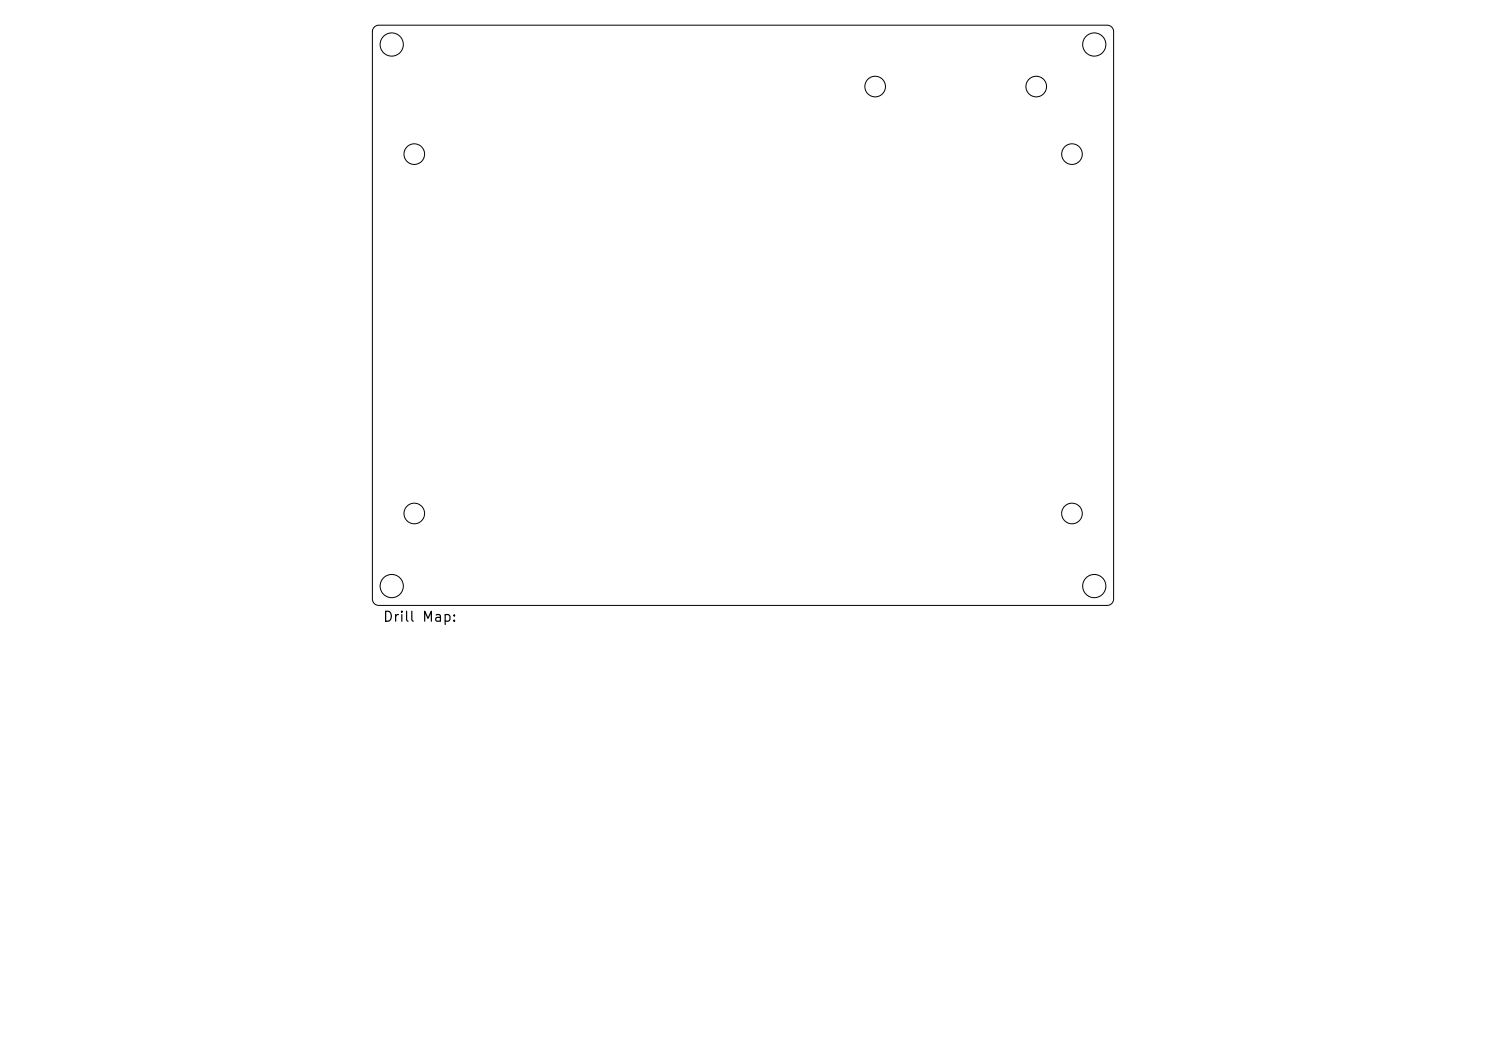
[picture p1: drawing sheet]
<svg xmlns="http://www.w3.org/2000/svg" width="297mm" height="210mm" viewBox="0 0 297 210" stroke-linecap="round" stroke-linejoin="round" font-family="sans-serif">
<defs><g id="words">
<text font-size="2" x="76.4" y="124.7">Drill Map:</text>
</g></defs>
<g fill="none" stroke="#000" stroke-width=".2">
<path d="M74.8 5.4l.9-.4h145.6a1.29 1.29 0 0 1 1.3 1.3v113.4a1.29 1.29 0 0 1-1.3 1.3h-145.6a1.29 1.29 0 0 1-1.3-1.3v-113.4z"/>
<circle cx="78.3" cy="8.9" r="2.32"/>
<circle cx="174.9" cy="17.3" r="2.06"/>
<circle cx="207.1" cy="17.3" r="2.06"/>
<circle cx="218.7" cy="8.9" r="2.32"/>
<circle cx="82.8" cy="30.8" r="2.06"/>
<circle cx="214.3" cy="30.8" r="2.06"/>
<circle cx="78.3" cy="117.1" r="2.32"/>
<circle cx="82.8" cy="102.6" r="2.06"/>
<circle cx="214.3" cy="102.6" r="2.06"/>
<circle cx="218.7" cy="117.1" r="2.32"/>
</g>
<use href="#words"/>
</svg>
